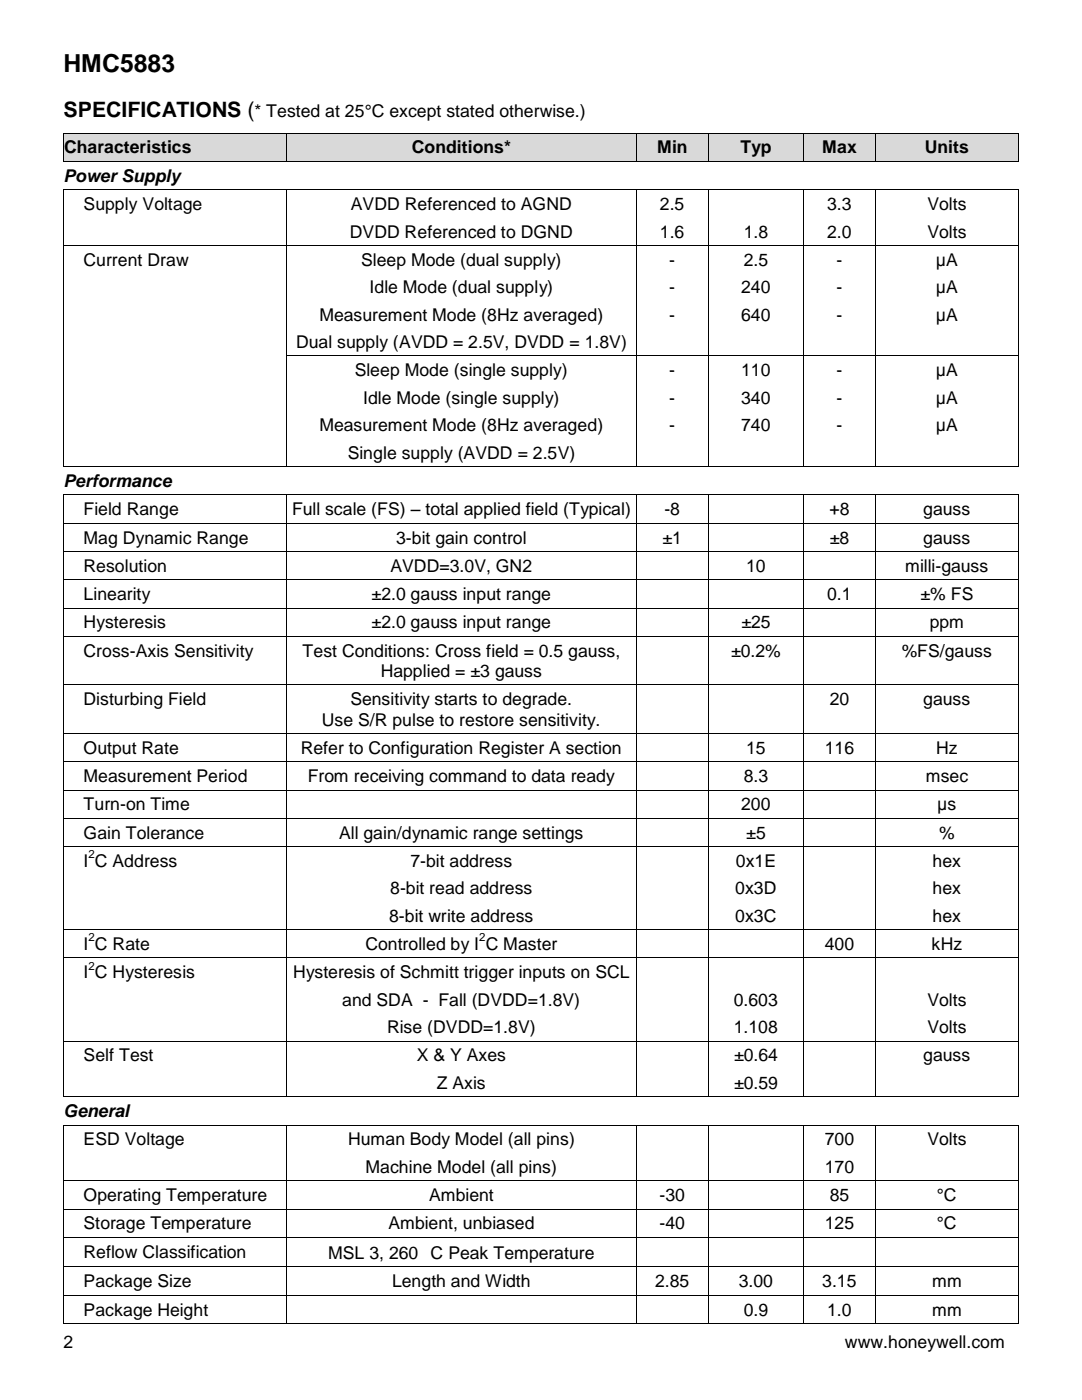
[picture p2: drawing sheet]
<svg xmlns="http://www.w3.org/2000/svg" width="216mm" height="279mm" viewBox="0 0 216 279" stroke-linecap="round" stroke-linejoin="round" font-family="sans-serif">
<defs><g id="words">
<text font-size="5" x="12.7" y="14.4">HMC5883</text>
<text font-size="4.2" x="12.7" y="23.4">SPECIFICATIONS (</text>
<g font-size="3.5">
<text x="50.8" y="23.4">* Tested at 25°C except stated otherwise.)</text>
<text x="12.8" y="30.6">Characteristics</text>
<text x="82.2" y="30.6">Conditions*</text>
<text x="131.1" y="30.6">Min</text>
<text x="147.7" y="30.6">Typ</text>
<text x="164.1" y="30.6">Max</text>
<text x="184.5" y="30.6">Units</text>
<text x="12.7" y="36.3">Power Supply</text>
<text x="16.7" y="42">Supply Voltage</text>
<text x="70" y="42">AVDD Referenced to AGND</text>
<text x="131.7" y="42">2.5</text>
<text x="165.1" y="42">3.3</text>
<text x="185" y="42">Volts</text>
<text x="69.8" y="47.4">DVDD Referenced to DGND</text>
<text x="131.7" y="47.4">1.6</text>
<text x="148.4" y="47.4">1.8</text>
<text x="165.1" y="47.4">2.0</text>
<text x="185" y="47.4">Volts</text>
<text x="16.7" y="53.1">Current Draw</text>
<text x="72.1" y="53.1">Sleep Mode (dual supply)</text>
<text x="133.5" y="53.1">-</text>
<text x="148.4" y="53.1">2.5</text>
<text x="166.9" y="53.1">-</text>
<text x="186.7" y="53.1">μA</text>
<text x="73.8" y="58.6">Idle Mode (dual supply)</text>
<text x="133.5" y="58.6">-</text>
<text x="147.9" y="58.6">240</text>
<text x="166.9" y="58.6">-</text>
<text x="186.7" y="58.6">μA</text>
<text x="63.7" y="64">Measurement Mode (8Hz averaged)</text>
<text x="133.5" y="64">-</text>
<text x="147.9" y="64">640</text>
<text x="166.9" y="64">-</text>
<text x="186.7" y="64">μA</text>
<text x="59.1" y="69.5">Dual supply (AVDD = 2.5V, DVDD = 1.8V)</text>
<text x="70.8" y="75.1">Sleep Mode (single supply)</text>
<text x="133.5" y="75.1">-</text>
<text x="147.9" y="75.1">110</text>
<text x="166.9" y="75.1">-</text>
<text x="186.7" y="75.1">μA</text>
<text x="72.5" y="80.6">Idle Mode (single supply)</text>
<text x="133.5" y="80.6">-</text>
<text x="147.9" y="80.6">340</text>
<text x="166.9" y="80.6">-</text>
<text x="186.7" y="80.6">μA</text>
<text x="63.7" y="86.1">Measurement Mode (8Hz averaged)</text>
<text x="133.5" y="86.1">-</text>
<text x="147.9" y="86.1">740</text>
<text x="166.9" y="86.1">-</text>
<text x="186.7" y="86.1">μA</text>
<text x="69.4" y="91.5">Single supply (AVDD = 2.5V)</text>
<text x="12.7" y="97.2">Performance</text>
<text x="16.7" y="102.8">Field Range</text>
<text x="58.3" y="102.8">Full scale (FS) – total applied field (Typical)</text>
<text x="132.6" y="102.8">-8</text>
<text x="165.5" y="102.8">+8</text>
<text x="184.2" y="102.8">gauss</text>
<text x="16.7" y="108.5">Mag Dynamic Range</text>
<text x="79.1" y="108.5">3-bit gain control</text>
<text x="132.2" y="108.5">±1</text>
<text x="165.6" y="108.5">±8</text>
<text x="184.2" y="108.5">gauss</text>
<text x="16.7" y="114.1">Resolution</text>
<text x="16.7" y="119.7">Linearity</text>
<text x="74.1" y="119.7">±2.0 gauss input range</text>
<text x="77.9" y="114.1">AVDD=3.0V, GN2</text>
<text x="148.9" y="114.1">10</text>
<text x="165.1" y="119.7">0.1</text>
<text x="180.6" y="114.1">milli-gauss</text>
<text x="183.7" y="119.7">±% FS</text>
<text x="16.7" y="125.4">Hysteresis</text>
<text x="74.1" y="125.4">±2.0 gauss input range</text>
<text x="147.9" y="125.4">±25</text>
<text x="185.5" y="125.4">ppm</text>
<text x="16.7" y="131">Cross-Axis Sensitivity</text>
<text x="60.4" y="131">Test Conditions: Cross field = 0.5 gauss,</text>
<text x="145.9" y="131">±0.2%</text>
<text x="179.9" y="131">%FS/gauss</text>
<text x="76" y="135.1">Happlied = ±3 gauss</text>
<text x="16.7" y="140.7">Disturbing Field</text>
<text x="69.9" y="140.7">Sensitivity starts to degrade.</text>
<text x="165.6" y="140.7">20</text>
<text x="184.2" y="140.7">gauss</text>
<text x="64.2" y="144.8">Use S/R pulse to restore sensitivity.</text>
<text x="16.7" y="150.4">Output Rate</text>
<text x="60" y="150.4">Refer to Configuration Register A section</text>
<text x="148.9" y="150.4">15</text>
<text x="164.6" y="150.4">116</text>
<text x="186.8" y="150.4">Hz</text>
<text x="16.7" y="156.1">Measurement Period</text>
<text x="16.7" y="161.7">Turn-on Time</text>
<text x="61.4" y="156.1">From receiving command to data ready</text>
<text x="147.9" y="161.7">200</text>
<text x="148.4" y="156.1">8.3</text>
<text x="184.7" y="156.1">msec</text>
<text x="187" y="161.7">μs</text>
<text x="16.7" y="167.4">Gain Tolerance</text>
<text x="67.7" y="167.4">All gain/dynamic range settings</text>
<text x="148.9" y="167.4">±5</text>
<text x="187.4" y="167.4">%</text>
<text x="16.7" y="173">I C Address</text>
<text x="81.9" y="173">7-bit address</text>
<text x="146.8" y="173">0x1E</text>
<text x="186.1" y="173">hex</text>
<text x="77.9" y="178.5">8-bit read address</text>
<text x="146.7" y="178.5">0x3D</text>
<text x="186.1" y="178.5">hex</text>
<text x="77.7" y="184">8-bit write address</text>
<text x="146.7" y="184">0x3C</text>
<text x="186.1" y="184">hex</text>
<text x="16.7" y="189.6">I C Rate</text>
<text x="72.9" y="189.6">Controlled by I C Master</text>
<text x="164.6" y="189.6">400</text>
<text x="185.9" y="189.6">kHz</text>
<text x="16.7" y="195.3">I C Hysteresis</text>
<text x="58.5" y="195.3">Hysteresis of Schmitt trigger inputs on SCL</text>
<text x="68.3" y="200.7">and SDA - Fall (DVDD=1.8V)</text>
<text x="146.4" y="200.7">0.603</text>
<text x="185" y="200.7">Volts</text>
<text x="77.2" y="206.2">Rise (DVDD=1.8V)</text>
<text x="146.4" y="206.2">1.108</text>
<text x="185" y="206.2">Volts</text>
<text x="16.7" y="211.8">Self Test</text>
<text x="83.2" y="211.8">X &amp; Y Axes</text>
<text x="146.5" y="211.8">±0.64</text>
<text x="184.2" y="211.8">gauss</text>
<text x="87.2" y="217.3">Z Axis</text>
<text x="146.5" y="217.3">±0.59</text>
<text x="12.7" y="223">General</text>
<text x="16.7" y="228.6">ESD Voltage</text>
<text x="69.4" y="228.6">Human Body Model (all pins)</text>
<text x="164.6" y="228.6">700</text>
<text x="185" y="228.6">Volts</text>
<text x="16.7" y="239.7">Operating Temperature</text>
<text x="73" y="234.1">Machine Model (all pins)</text>
<text x="85.6" y="239.7">Ambient</text>
<text x="131.6" y="239.7">-30</text>
<text x="164.6" y="234.1">170</text>
<text x="165.6" y="239.7">85</text>
<text x="186.9" y="239.7">°C</text>
<text x="16.7" y="245.4">Storage Temperature</text>
<text x="77.5" y="245.4">Ambient, unbiased</text>
<text x="131.6" y="245.4">-40</text>
<text x="164.6" y="245.4">125</text>
<text x="186.9" y="245.4">°C</text>
<text x="16.7" y="251">Reflow Classification</text>
<text x="65.5" y="251.2">MSL 3, 260 C Peak Temperature</text>
<text x="16.7" y="256.9">Package Size</text>
<text x="78.2" y="256.9">Length and Width</text>
<text x="130.7" y="256.9">2.85</text>
<text x="147.4" y="256.9">3.00</text>
<text x="164.1" y="256.9">3.15</text>
<text x="186" y="256.9">mm</text>
<text x="16.7" y="262.5">Package Height</text>
<text x="148.4" y="262.5">0.9</text>
<text x="165.1" y="262.5">1.0</text>
<text x="186" y="262.5">mm</text>
<text x="12.7" y="269.1">2</text>
<text x="168.6" y="269.1">www.honeywell.com</text>
</g>
<g font-size="2.3">
<text x="17.7" y="171.3">2</text>
<text x="17.7" y="187.8">2</text>
<text x="95.6" y="187.8">2</text>
<text x="17.7" y="193.5">2</text>
</g>
</g></defs>
<g fill="#d9d9d9">
<path d="M12.8 26.7h44.3v5.5h-44.3z" fill-rule="evenodd"/>
<path d="M57.2 26.7h69.7v5.5h-69.7z" fill-rule="evenodd"/>
<path d="M127.1 26.7h14.1v5.5h-14.1z" fill-rule="evenodd"/>
<path d="M141.4 26.7h18.9v5.5h-18.9z" fill-rule="evenodd"/>
<path d="M160.5 26.7h14.1v5.5h-14.1z" fill-rule="evenodd"/>
<path d="M174.8 26.7h28.4v5.5h-28.4z" fill-rule="evenodd"/>
</g>
<g fill="#000">
<path d="M12.6 26.5h.2v.2h-.2z" fill-rule="evenodd"/>
<path d="M12.6 26.5h.2v.2h-.2z" fill-rule="evenodd"/>
<path d="M12.6 32.2h.2v.1h-.2z" fill-rule="evenodd"/>
<path d="M12.6 32.2h.2v.1h-.2z" fill-rule="evenodd"/>
<path d="M12.6 37.8h.2v.2h-.2z" fill-rule="evenodd"/>
<path d="M12.6 37.8h.2v.2h-.2z" fill-rule="evenodd"/>
<path d="M12.8 32.2h.2v.1h-.2z" fill-rule="evenodd"/>
<path d="M12.8 37.8h.2v.2h-.2z" fill-rule="evenodd"/>
<path d="M57.1 26.5h.1v.2h-.1z" fill-rule="evenodd"/>
<path d="M57.1 32.2h.1v.1h-.1z" fill-rule="evenodd"/>
<path d="M57.1 37.8h.1v.2h-.1z" fill-rule="evenodd"/>
<path d="M57.2 32.2h.2v.1h-.2z" fill-rule="evenodd"/>
<path d="M57.2 37.8h.2v.2h-.2z" fill-rule="evenodd"/>
<path d="M126.9 26.5h.2v.2h-.2z" fill-rule="evenodd"/>
<path d="M126.9 32.2h.2v.1h-.2z" fill-rule="evenodd"/>
<path d="M126.9 37.8h.2v.2h-.2z" fill-rule="evenodd"/>
<path d="M127.1 32.2h.2v.1h-.2z" fill-rule="evenodd"/>
<path d="M127.1 37.8h.2v.2h-.2z" fill-rule="evenodd"/>
<path d="M141.3 26.5h.1v.2h-.1z" fill-rule="evenodd"/>
<path d="M141.3 32.2h.1v.1h-.1z" fill-rule="evenodd"/>
<path d="M141.3 37.8h.1v.2h-.1z" fill-rule="evenodd"/>
<path d="M141.4 32.2h.2v.1h-.2z" fill-rule="evenodd"/>
<path d="M141.4 37.8h.2v.2h-.2z" fill-rule="evenodd"/>
<path d="M160.3 26.5h.2v.2h-.2z" fill-rule="evenodd"/>
<path d="M160.3 32.2h.2v.1h-.2z" fill-rule="evenodd"/>
<path d="M160.3 37.8h.2v.2h-.2z" fill-rule="evenodd"/>
<path d="M160.5 32.2h.1v.1h-.1z" fill-rule="evenodd"/>
<path d="M160.5 37.8h.1v.2h-.1z" fill-rule="evenodd"/>
<path d="M174.6 26.5h.2v.2h-.2z" fill-rule="evenodd"/>
<path d="M174.6 32.2h.2v.1h-.2z" fill-rule="evenodd"/>
<path d="M174.6 37.8h.2v.2h-.2z" fill-rule="evenodd"/>
<path d="M174.8 32.2h.1v.1h-.1z" fill-rule="evenodd"/>
<path d="M174.8 37.8h.1v.2h-.1z" fill-rule="evenodd"/>
<path d="M203.2 26.5h.1v.2h-.1z" fill-rule="evenodd"/>
<path d="M203.2 26.5h.1v.2h-.1z" fill-rule="evenodd"/>
<path d="M203.2 32.2h.1v.1h-.1z" fill-rule="evenodd"/>
<path d="M203.2 37.8h.1v.2h-.1z" fill-rule="evenodd"/>
<path d="M12.6 48.9h.2v.2h-.2z" fill-rule="evenodd"/>
<path d="M57.1 48.9h.1v.2h-.1z" fill-rule="evenodd"/>
<path d="M126.9 48.9h.2v.2h-.2z" fill-rule="evenodd"/>
<path d="M141.3 48.9h.1v.2h-.1z" fill-rule="evenodd"/>
<path d="M160.3 48.9h.2v.2h-.2z" fill-rule="evenodd"/>
<path d="M174.6 48.9h.2v.2h-.2z" fill-rule="evenodd"/>
<path d="M203.2 48.9h.1v.2h-.1z" fill-rule="evenodd"/>
<path d="M12.6 71h.2v.1h-.2z" fill-rule="evenodd"/>
<path d="M57.1 71h.1v.1h-.1z" fill-rule="evenodd"/>
<path d="M126.9 71h.2v.1h-.2z" fill-rule="evenodd"/>
<path d="M141.3 71h.1v.1h-.1z" fill-rule="evenodd"/>
<path d="M160.3 71h.2v.1h-.2z" fill-rule="evenodd"/>
<path d="M174.6 71h.2v.1h-.2z" fill-rule="evenodd"/>
<path d="M203.2 71h.1v.1h-.1z" fill-rule="evenodd"/>
<path d="M12.6 93h.2v.2h-.2z" fill-rule="evenodd"/>
<path d="M12.6 93h.2v.2h-.2z" fill-rule="evenodd"/>
<path d="M12.6 98.7h.2v.1h-.2z" fill-rule="evenodd"/>
<path d="M12.6 98.7h.2v.1h-.2z" fill-rule="evenodd"/>
<path d="M12.8 93h.2v.2h-.2z" fill-rule="evenodd"/>
<path d="M12.8 98.7h.2v.1h-.2z" fill-rule="evenodd"/>
<path d="M57.1 93h.1v.2h-.1z" fill-rule="evenodd"/>
<path d="M57.1 98.7h.1v.1h-.1z" fill-rule="evenodd"/>
<path d="M57.2 93h.2v.2h-.2z" fill-rule="evenodd"/>
<path d="M57.2 98.7h.2v.1h-.2z" fill-rule="evenodd"/>
<path d="M126.9 93h.2v.2h-.2z" fill-rule="evenodd"/>
<path d="M126.9 98.7h.2v.1h-.2z" fill-rule="evenodd"/>
<path d="M127.1 93h.2v.2h-.2z" fill-rule="evenodd"/>
<path d="M127.1 98.7h.2v.1h-.2z" fill-rule="evenodd"/>
<path d="M141.3 93h.1v.2h-.1z" fill-rule="evenodd"/>
<path d="M141.3 98.7h.1v.1h-.1z" fill-rule="evenodd"/>
<path d="M141.4 93h.2v.2h-.2z" fill-rule="evenodd"/>
<path d="M141.4 98.7h.2v.1h-.2z" fill-rule="evenodd"/>
<path d="M160.3 93h.2v.2h-.2z" fill-rule="evenodd"/>
<path d="M160.3 98.7h.2v.1h-.2z" fill-rule="evenodd"/>
<path d="M160.5 93h.1v.2h-.1z" fill-rule="evenodd"/>
<path d="M160.5 98.7h.1v.1h-.1z" fill-rule="evenodd"/>
<path d="M174.6 93h.2v.2h-.2z" fill-rule="evenodd"/>
<path d="M174.6 98.7h.2v.1h-.2z" fill-rule="evenodd"/>
<path d="M174.8 93h.1v.2h-.1z" fill-rule="evenodd"/>
<path d="M174.8 98.7h.1v.1h-.1z" fill-rule="evenodd"/>
<path d="M203.2 93h.1v.2h-.1z" fill-rule="evenodd"/>
<path d="M203.2 98.7h.1v.1h-.1z" fill-rule="evenodd"/>
<path d="M12.6 104.3h.2v.2h-.2z" fill-rule="evenodd"/>
<path d="M12.6 110h.2v.1h-.2z" fill-rule="evenodd"/>
<path d="M12.6 115.6h.2v.2h-.2z" fill-rule="evenodd"/>
<path d="M57.1 104.3h.1v.2h-.1z" fill-rule="evenodd"/>
<path d="M57.1 110h.1v.1h-.1z" fill-rule="evenodd"/>
<path d="M57.1 115.6h.1v.2h-.1z" fill-rule="evenodd"/>
<path d="M126.9 104.3h.2v.2h-.2z" fill-rule="evenodd"/>
<path d="M126.9 110h.2v.1h-.2z" fill-rule="evenodd"/>
<path d="M126.9 115.6h.2v.2h-.2z" fill-rule="evenodd"/>
<path d="M141.3 104.3h.1v.2h-.1z" fill-rule="evenodd"/>
<path d="M141.3 110h.1v.1h-.1z" fill-rule="evenodd"/>
<path d="M141.3 115.6h.1v.2h-.1z" fill-rule="evenodd"/>
<path d="M160.3 104.3h.2v.2h-.2z" fill-rule="evenodd"/>
<path d="M160.3 110h.2v.1h-.2z" fill-rule="evenodd"/>
<path d="M160.3 115.6h.2v.2h-.2z" fill-rule="evenodd"/>
<path d="M174.6 104.3h.2v.2h-.2z" fill-rule="evenodd"/>
<path d="M174.6 110h.2v.1h-.2z" fill-rule="evenodd"/>
<path d="M174.6 115.6h.2v.2h-.2z" fill-rule="evenodd"/>
<path d="M203.2 104.3h.1v.2h-.1z" fill-rule="evenodd"/>
<path d="M203.2 110h.1v.1h-.1z" fill-rule="evenodd"/>
<path d="M203.2 115.6h.1v.2h-.1z" fill-rule="evenodd"/>
<path d="M12.6 121.3h.2v.1h-.2z" fill-rule="evenodd"/>
<path d="M12.6 126.9h.2v.2h-.2z" fill-rule="evenodd"/>
<path d="M12.6 136.6h.2v.2h-.2z" fill-rule="evenodd"/>
<path d="M57.1 121.3h.1v.1h-.1z" fill-rule="evenodd"/>
<path d="M57.1 126.9h.1v.2h-.1z" fill-rule="evenodd"/>
<path d="M57.1 136.6h.1v.2h-.1z" fill-rule="evenodd"/>
<path d="M126.9 121.3h.2v.1h-.2z" fill-rule="evenodd"/>
<path d="M126.9 126.9h.2v.2h-.2z" fill-rule="evenodd"/>
<path d="M126.9 136.6h.2v.2h-.2z" fill-rule="evenodd"/>
<path d="M141.3 121.3h.1v.1h-.1z" fill-rule="evenodd"/>
<path d="M141.3 126.9h.1v.2h-.1z" fill-rule="evenodd"/>
<path d="M141.3 136.6h.1v.2h-.1z" fill-rule="evenodd"/>
<path d="M160.3 121.3h.2v.1h-.2z" fill-rule="evenodd"/>
<path d="M160.3 126.9h.2v.2h-.2z" fill-rule="evenodd"/>
<path d="M160.3 136.6h.2v.2h-.2z" fill-rule="evenodd"/>
<path d="M174.6 121.3h.2v.1h-.2z" fill-rule="evenodd"/>
<path d="M174.6 126.9h.2v.2h-.2z" fill-rule="evenodd"/>
<path d="M174.6 136.6h.2v.2h-.2z" fill-rule="evenodd"/>
<path d="M203.2 121.3h.1v.1h-.1z" fill-rule="evenodd"/>
<path d="M203.2 126.9h.1v.2h-.1z" fill-rule="evenodd"/>
<path d="M203.2 136.6h.1v.2h-.1z" fill-rule="evenodd"/>
<path d="M12.6 146.3h.2v.2h-.2z" fill-rule="evenodd"/>
<path d="M12.6 152h.2v.1h-.2z" fill-rule="evenodd"/>
<path d="M12.6 157.6h.2v.2h-.2z" fill-rule="evenodd"/>
<path d="M57.1 146.3h.1v.2h-.1z" fill-rule="evenodd"/>
<path d="M57.1 152h.1v.1h-.1z" fill-rule="evenodd"/>
<path d="M57.1 157.6h.1v.2h-.1z" fill-rule="evenodd"/>
<path d="M126.9 146.3h.2v.2h-.2z" fill-rule="evenodd"/>
<path d="M126.9 152h.2v.1h-.2z" fill-rule="evenodd"/>
<path d="M126.9 157.6h.2v.2h-.2z" fill-rule="evenodd"/>
<path d="M141.3 146.3h.1v.2h-.1z" fill-rule="evenodd"/>
<path d="M141.3 152h.1v.1h-.1z" fill-rule="evenodd"/>
<path d="M141.3 157.6h.1v.2h-.1z" fill-rule="evenodd"/>
<path d="M160.3 146.3h.2v.2h-.2z" fill-rule="evenodd"/>
<path d="M160.3 152h.2v.1h-.2z" fill-rule="evenodd"/>
<path d="M160.3 157.6h.2v.2h-.2z" fill-rule="evenodd"/>
<path d="M174.6 146.3h.2v.2h-.2z" fill-rule="evenodd"/>
<path d="M174.6 152h.2v.1h-.2z" fill-rule="evenodd"/>
<path d="M174.6 157.6h.2v.2h-.2z" fill-rule="evenodd"/>
<path d="M203.2 146.3h.1v.2h-.1z" fill-rule="evenodd"/>
<path d="M203.2 152h.1v.1h-.1z" fill-rule="evenodd"/>
<path d="M203.2 157.6h.1v.2h-.1z" fill-rule="evenodd"/>
<path d="M12.6 163.2h.2v.2h-.2z" fill-rule="evenodd"/>
<path d="M12.6 168.9h.2v.1h-.2z" fill-rule="evenodd"/>
<path d="M57.1 163.2h.1v.2h-.1z" fill-rule="evenodd"/>
<path d="M57.1 168.9h.1v.1h-.1z" fill-rule="evenodd"/>
<path d="M126.9 163.2h.2v.2h-.2z" fill-rule="evenodd"/>
<path d="M126.9 168.9h.2v.1h-.2z" fill-rule="evenodd"/>
<path d="M141.3 163.2h.1v.2h-.1z" fill-rule="evenodd"/>
<path d="M141.3 168.9h.1v.1h-.1z" fill-rule="evenodd"/>
<path d="M160.3 163.2h.2v.2h-.2z" fill-rule="evenodd"/>
<path d="M160.3 168.9h.2v.1h-.2z" fill-rule="evenodd"/>
<path d="M174.6 163.2h.2v.2h-.2z" fill-rule="evenodd"/>
<path d="M174.6 168.9h.2v.1h-.2z" fill-rule="evenodd"/>
<path d="M203.2 163.2h.1v.2h-.1z" fill-rule="evenodd"/>
<path d="M203.2 168.9h.1v.1h-.1z" fill-rule="evenodd"/>
<path d="M12.6 185.4h.2v.2h-.2z" fill-rule="evenodd"/>
<path d="M12.6 191.1h.2v.1h-.2z" fill-rule="evenodd"/>
<path d="M57.1 185.4h.1v.2h-.1z" fill-rule="evenodd"/>
<path d="M57.1 191.1h.1v.1h-.1z" fill-rule="evenodd"/>
<path d="M126.9 185.4h.2v.2h-.2z" fill-rule="evenodd"/>
<path d="M126.9 191.1h.2v.1h-.2z" fill-rule="evenodd"/>
<path d="M141.3 185.4h.1v.2h-.1z" fill-rule="evenodd"/>
<path d="M141.3 191.1h.1v.1h-.1z" fill-rule="evenodd"/>
<path d="M160.3 185.4h.2v.2h-.2z" fill-rule="evenodd"/>
<path d="M160.3 191.1h.2v.1h-.2z" fill-rule="evenodd"/>
<path d="M174.6 185.4h.2v.2h-.2z" fill-rule="evenodd"/>
<path d="M174.6 191.1h.2v.1h-.2z" fill-rule="evenodd"/>
<path d="M203.2 185.4h.1v.2h-.1z" fill-rule="evenodd"/>
<path d="M203.2 191.1h.1v.1h-.1z" fill-rule="evenodd"/>
<path d="M12.6 207.7h.2v.1h-.2z" fill-rule="evenodd"/>
<path d="M12.6 218.8h.2v.2h-.2z" fill-rule="evenodd"/>
<path d="M12.6 218.8h.2v.2h-.2z" fill-rule="evenodd"/>
<path d="M12.8 218.8h.2v.2h-.2z" fill-rule="evenodd"/>
<path d="M57.1 207.7h.1v.1h-.1z" fill-rule="evenodd"/>
<path d="M57.1 218.8h.1v.2h-.1z" fill-rule="evenodd"/>
<path d="M57.2 218.8h.2v.2h-.2z" fill-rule="evenodd"/>
<path d="M126.9 207.7h.2v.1h-.2z" fill-rule="evenodd"/>
<path d="M126.9 218.8h.2v.2h-.2z" fill-rule="evenodd"/>
<path d="M127.1 218.8h.2v.2h-.2z" fill-rule="evenodd"/>
<path d="M141.3 207.7h.1v.1h-.1z" fill-rule="evenodd"/>
<path d="M141.3 218.8h.1v.2h-.1z" fill-rule="evenodd"/>
<path d="M141.4 218.8h.2v.2h-.2z" fill-rule="evenodd"/>
<path d="M160.3 207.7h.2v.1h-.2z" fill-rule="evenodd"/>
<path d="M160.3 218.8h.2v.2h-.2z" fill-rule="evenodd"/>
<path d="M160.5 218.8h.1v.2h-.1z" fill-rule="evenodd"/>
<path d="M174.6 207.7h.2v.1h-.2z" fill-rule="evenodd"/>
<path d="M174.6 218.8h.2v.2h-.2z" fill-rule="evenodd"/>
<path d="M174.8 218.8h.1v.2h-.1z" fill-rule="evenodd"/>
<path d="M203.2 207.7h.1v.1h-.1z" fill-rule="evenodd"/>
<path d="M203.2 218.8h.1v.2h-.1z" fill-rule="evenodd"/>
<path d="M203.2 218.8h.1v.2h-.1z" fill-rule="evenodd"/>
<path d="M12.6 224.4h.2v.2h-.2z" fill-rule="evenodd"/>
<path d="M12.6 224.4h.2v.2h-.2z" fill-rule="evenodd"/>
<path d="M12.6 235.5h.2v.2h-.2z" fill-rule="evenodd"/>
<path d="M12.8 224.4h.2v.2h-.2z" fill-rule="evenodd"/>
<path d="M57.1 224.4h.1v.2h-.1z" fill-rule="evenodd"/>
<path d="M57.1 235.5h.1v.2h-.1z" fill-rule="evenodd"/>
<path d="M57.2 224.4h.2v.2h-.2z" fill-rule="evenodd"/>
<path d="M126.9 224.4h.2v.2h-.2z" fill-rule="evenodd"/>
<path d="M126.9 235.5h.2v.2h-.2z" fill-rule="evenodd"/>
<path d="M127.1 224.4h.2v.2h-.2z" fill-rule="evenodd"/>
<path d="M141.3 224.4h.1v.2h-.1z" fill-rule="evenodd"/>
<path d="M141.3 235.5h.1v.2h-.1z" fill-rule="evenodd"/>
<path d="M141.4 224.4h.2v.2h-.2z" fill-rule="evenodd"/>
<path d="M160.3 224.4h.2v.2h-.2z" fill-rule="evenodd"/>
<path d="M160.3 235.5h.2v.2h-.2z" fill-rule="evenodd"/>
<path d="M160.5 224.4h.1v.2h-.1z" fill-rule="evenodd"/>
<path d="M174.6 224.4h.2v.2h-.2z" fill-rule="evenodd"/>
<path d="M174.6 235.5h.2v.2h-.2z" fill-rule="evenodd"/>
<path d="M174.8 224.4h.1v.2h-.1z" fill-rule="evenodd"/>
<path d="M203.2 224.4h.1v.2h-.1z" fill-rule="evenodd"/>
<path d="M203.2 224.4h.1v.2h-.1z" fill-rule="evenodd"/>
<path d="M203.2 235.5h.1v.2h-.1z" fill-rule="evenodd"/>
<path d="M12.6 241.2h.2v.2h-.2z" fill-rule="evenodd"/>
<path d="M12.6 246.8h.2v.2h-.2z" fill-rule="evenodd"/>
<path d="M12.6 252.8h.2v.1h-.2z" fill-rule="evenodd"/>
<path d="M12.6 258.4h.2v.2h-.2z" fill-rule="evenodd"/>
<path d="M57.1 241.2h.1v.2h-.1z" fill-rule="evenodd"/>
<path d="M57.1 246.8h.1v.2h-.1z" fill-rule="evenodd"/>
<path d="M57.1 252.8h.1v.1h-.1z" fill-rule="evenodd"/>
<path d="M57.1 258.4h.1v.2h-.1z" fill-rule="evenodd"/>
<path d="M126.9 241.2h.2v.2h-.2z" fill-rule="evenodd"/>
<path d="M126.9 246.8h.2v.2h-.2z" fill-rule="evenodd"/>
<path d="M126.9 252.8h.2v.1h-.2z" fill-rule="evenodd"/>
<path d="M126.9 258.4h.2v.2h-.2z" fill-rule="evenodd"/>
<path d="M141.3 241.2h.1v.2h-.1z" fill-rule="evenodd"/>
<path d="M141.3 246.8h.1v.2h-.1z" fill-rule="evenodd"/>
<path d="M141.3 252.8h.1v.1h-.1z" fill-rule="evenodd"/>
<path d="M141.3 258.4h.1v.2h-.1z" fill-rule="evenodd"/>
<path d="M160.3 241.2h.2v.2h-.2z" fill-rule="evenodd"/>
<path d="M160.3 246.8h.2v.2h-.2z" fill-rule="evenodd"/>
<path d="M160.3 252.8h.2v.1h-.2z" fill-rule="evenodd"/>
<path d="M160.3 258.4h.2v.2h-.2z" fill-rule="evenodd"/>
<path d="M174.6 241.2h.2v.2h-.2z" fill-rule="evenodd"/>
<path d="M174.6 246.8h.2v.2h-.2z" fill-rule="evenodd"/>
<path d="M174.6 252.8h.2v.1h-.2z" fill-rule="evenodd"/>
<path d="M174.6 258.4h.2v.2h-.2z" fill-rule="evenodd"/>
<path d="M203.2 241.2h.1v.2h-.1z" fill-rule="evenodd"/>
<path d="M203.2 246.8h.1v.2h-.1z" fill-rule="evenodd"/>
<path d="M203.2 252.8h.1v.1h-.1z" fill-rule="evenodd"/>
<path d="M203.2 258.4h.1v.2h-.1z" fill-rule="evenodd"/>
<path d="M12.6 264h.2v.2h-.2z" fill-rule="evenodd"/>
<path d="M12.6 264h.2v.2h-.2z" fill-rule="evenodd"/>
<path d="M57.1 264h.1v.2h-.1z" fill-rule="evenodd"/>
<path d="M126.9 264h.2v.2h-.2z" fill-rule="evenodd"/>
<path d="M141.3 264h.1v.2h-.1z" fill-rule="evenodd"/>
<path d="M160.3 264h.2v.2h-.2z" fill-rule="evenodd"/>
<path d="M174.6 264h.2v.2h-.2z" fill-rule="evenodd"/>
<path d="M203.2 264h.1v.2h-.1z" fill-rule="evenodd"/>
<path d="M203.2 264h.1v.2h-.1z" fill-rule="evenodd"/>
</g>
<g fill="none" stroke="#000" stroke-width=".2">
<path d="M12.7 26.7v5.5M12.7 38v10.9M12.8 26.6h44.3M13 32.3h44.1M13 37.9h44.1M57.2 26.7v5.5M57.2 38v10.9M57.2 26.6h69.7M57.4 32.3h69.5M57.4 37.9h69.5M127 26.7v5.5M127 38v10.9"/>
<path d="M127.1 26.6h14.2M127.3 32.3h14M127.3 37.9h14M141.3 26.7v5.5M141.3 38v10.9M141.4 26.6h18.9M141.6 32.3h18.7M141.6 37.9h18.7M160.4 26.7v5.5M160.4 38v10.9M160.5 26.6h14.1M160.6 32.3h14"/>
<path d="M160.6 37.9h14M174.7 26.7v5.5M174.7 38v10.9M174.8 26.6h28.4M174.9 32.3h28.3M174.9 37.9h28.3M203.2 26.7v5.5M203.2 38v10.9M12.7 49.1v21.9M12.8 49h44.3M57.2 49.1v21.9M57.2 49h69.7"/>
<path d="M127 49.1v21.9M127.1 49h14.2M141.3 49.1v21.9M141.4 49h18.9M160.4 49.1v21.9M160.5 49h14.1M174.7 49.1v21.9M174.8 49h28.4M203.2 49.1v21.9M12.7 71.1v21.9M57.2 71.1v21.9M57.2 71h69.7"/>
<path d="M127 71.1v21.9M127.1 71h14.2M141.3 71.1v21.9M141.4 71h18.9M160.4 71.1v21.9M160.5 71h14.1M174.7 71.1v21.9M174.8 71h28.4M203.2 71.1v21.9M12.7 98.8v5.5M13 93.1h44.1M13 98.7h44.1"/>
<path d="M57.2 98.8v5.5M57.4 93.1h69.5M57.4 98.7h69.5M127 98.8v5.5M127.3 93.1h14M127.3 98.7h14M141.3 98.8v5.5M141.6 93.1h18.7M141.6 98.7h18.7M160.4 98.8v5.5M160.6 93.1h14M160.6 98.7h14"/>
<path d="M174.7 98.8v5.5M174.9 93.1h28.3M174.9 98.7h28.3M203.2 98.8v5.5M12.7 104.5v5.5M12.7 110.1v5.5M12.7 115.8v5.5M12.8 104.4h44.3M12.8 110h44.3M12.8 115.7h44.3M57.2 104.5v5.5M57.2 110.1v5.5"/>
<path d="M57.2 115.8v5.5M57.2 104.4h69.7M57.2 110h69.7M57.2 115.7h69.7M127 104.5v5.5M127 110.1v5.5M127 115.8v5.5M127.1 104.4h14.2M127.1 110h14.2M127.1 115.7h14.2M141.3 104.5v5.5M141.3 110.1v5.5"/>
<path d="M141.3 115.8v5.5M141.4 104.4h18.9M141.4 110h18.9M141.4 115.7h18.9M160.4 104.5v5.5M160.4 110.1v5.5M160.4 115.8v5.5M160.5 104.4h14.1M160.5 110h14.1M160.5 115.7h14.1M174.7 104.5v5.5M174.7 110.1v5.5"/>
<path d="M174.7 115.8v5.5M174.8 104.4h28.4M174.8 110h28.4M174.8 115.7h28.4M203.2 104.5v5.5M203.2 110.1v5.5M203.2 115.8v5.5M12.7 121.4v5.5M12.7 127.1v9.5M12.7 136.8v9.5M12.8 121.3h44.3M12.8 127h44.3"/>
<path d="M12.8 136.7h44.3M57.2 121.4v5.5M57.2 127.1v9.5M57.2 136.8v9.5M57.2 121.3h69.7M57.2 127h69.7M57.2 136.7h69.7M127 121.4v5.5M127 127.1v9.5M127 136.8v9.5M127.1 121.3h14.2M127.1 127h14.2"/>
<path d="M127.1 136.7h14.2M141.3 121.4v5.5M141.3 127.1v9.5M141.3 136.8v9.5M141.4 121.3h18.9M141.4 127h18.9M141.4 136.7h18.9M160.4 121.4v5.5M160.4 127.1v9.5M160.4 136.8v9.5M160.5 121.3h14.1M160.5 127h14.1"/>
<path d="M160.5 136.7h14.1M174.7 121.4v5.5M174.7 127.1v9.5M174.7 136.8v9.5M174.8 121.3h28.4M174.8 127h28.4M174.8 136.7h28.4M203.2 121.4v5.5M203.2 127.1v9.5M203.2 136.8v9.5M12.7 146.5v5.5M12.7 152.1v5.5"/>
<path d="M12.7 157.8v5.4M12.8 146.4h44.3M12.8 152h44.3M12.8 157.7h44.3M57.2 146.5v5.5M57.2 152.1v5.5M57.2 157.8v5.4M57.2 146.4h69.7M57.2 152h69.7M57.2 157.7h69.7M127 146.5v5.5M127 152.1v5.5"/>
<path d="M127 157.8v5.4M127.1 146.4h14.2M127.1 152h14.2M127.1 157.7h14.2M141.3 146.5v5.5M141.3 152.1v5.5M141.3 157.8v5.4M141.4 146.4h18.9M141.4 152h18.9M141.4 157.7h18.9M160.4 146.5v5.5M160.4 152.1v5.5"/>
<path d="M160.4 157.8v5.4M160.5 146.4h14.1M160.5 152h14.1M160.5 157.7h14.1M174.7 146.5v5.5M174.7 152.1v5.5M174.7 157.8v5.4M174.8 146.4h28.4M174.8 152h28.4M174.8 157.7h28.4M203.2 146.5v5.5M203.2 152.1v5.5"/>
<path d="M203.2 157.8v5.4M12.7 163.4v5.5M12.7 169v16.4M12.8 163.3h44.3M12.8 168.9h44.3M57.2 163.4v5.5M57.2 169v16.4M57.2 163.3h69.7M57.2 168.9h69.7M127 163.4v5.5M127 169v16.4M127.1 163.3h14.2"/>
<path d="M127.1 168.9h14.2M141.3 163.4v5.5M141.3 169v16.4M141.4 163.3h18.9M141.4 168.9h18.9M160.4 163.4v5.5M160.4 169v16.4M160.5 163.3h14.1M160.5 168.9h14.1M174.7 163.4v5.5M174.7 169v16.4M174.8 163.3h28.4"/>
<path d="M174.8 168.9h28.4M203.2 163.4v5.5M203.2 169v16.4M12.7 185.6v5.5M12.7 191.2v16.5M12.8 185.5h44.3M12.8 191.2h44.3M57.2 185.6v5.5M57.2 191.2v16.5M57.2 185.5h69.7M57.2 191.2h69.7M127 185.6v5.5"/>
<path d="M127 191.2v16.5M127.1 185.5h14.2M127.1 191.2h14.2M141.3 185.6v5.5M141.3 191.2v16.5M141.4 185.5h18.9M141.4 191.2h18.9M160.4 185.6v5.5M160.4 191.2v16.5M160.5 185.5h14.1M160.5 191.2h14.1M174.7 185.6v5.5"/>
<path d="M174.7 191.2v16.5M174.8 185.5h28.4M174.8 191.2h28.4M203.2 185.6v5.5M203.2 191.2v16.5M12.7 207.8v11M12.8 207.8h44.3M13 218.9h44.1M57.2 207.8v11M57.2 207.8h69.7M57.4 218.9h69.5M127 207.8v11"/>
<path d="M127.1 207.8h14.2M127.3 218.9h14M141.3 207.8v11M141.4 207.8h18.9M141.6 218.9h18.7M160.4 207.8v11M160.5 207.8h14.1M160.6 218.9h14M174.7 207.8v11M174.8 207.8h28.4M174.9 218.9h28.3M203.2 207.8v11"/>
<path d="M12.7 224.6v10.9M12.7 235.7v5.5M12.8 235.6h44.3M13 224.5h44.1M57.2 224.6v10.9M57.2 235.7v5.5M57.2 235.6h69.7M57.4 224.5h69.5M127 224.6v10.9M127 235.7v5.5M127.1 235.6h14.2M127.3 224.5h14"/>
<path d="M141.3 224.6v10.9M141.3 235.7v5.5M141.4 235.6h18.9M141.6 224.5h18.7M160.4 224.6v10.9M160.4 235.7v5.5M160.5 235.6h14.1M160.6 224.5h14M174.7 224.6v10.9M174.7 235.7v5.5M174.8 235.6h28.4M174.9 224.5h28.3"/>
<path d="M203.2 224.6v10.9M203.2 235.7v5.5M12.7 241.4v5.4M12.7 247v5.8M12.7 252.9v5.5M12.7 258.6v5.4M12.8 241.3h44.3M12.8 246.9h44.3M12.8 252.8h44.3M12.8 258.5h44.3M57.2 241.4v5.4M57.2 247v5.8"/>
<path d="M57.2 252.9v5.5M57.2 258.6v5.4M57.2 241.3h69.7M57.2 246.9h69.7M57.2 252.8h69.7M57.2 258.5h69.7M127 241.4v5.4M127 247v5.8M127 252.9v5.5M127 258.6v5.4M127.1 241.3h14.2M127.1 246.9h14.2"/>
<path d="M127.1 252.8h14.2M127.1 258.5h14.2M141.3 241.4v5.4M141.3 247v5.8M141.3 252.9v5.5M141.3 258.6v5.4M141.4 241.3h18.9M141.4 246.9h18.9M141.4 252.8h18.9M141.4 258.5h18.9M160.4 241.4v5.4M160.4 247v5.8"/>
<path d="M160.4 252.9v5.5M160.4 258.6v5.4M160.5 241.3h14.1M160.5 246.9h14.1M160.5 252.8h14.1M160.5 258.5h14.1M174.7 241.4v5.4M174.7 247v5.8M174.7 252.9v5.5M174.7 258.6v5.4M174.8 241.3h28.4M174.8 246.9h28.4"/>
<path d="M174.8 252.8h28.4M174.8 258.5h28.4M203.2 241.4v5.4M203.2 247v5.8M203.2 252.9v5.5M203.2 258.6v5.4M12.8 264.1h44.3M57.2 264.1h69.7M127.1 264.1h14.2M141.4 264.1h18.9M160.5 264.1h14.1M174.8 264.1h28.4"/>
</g>
<use href="#words"/>
</svg>
